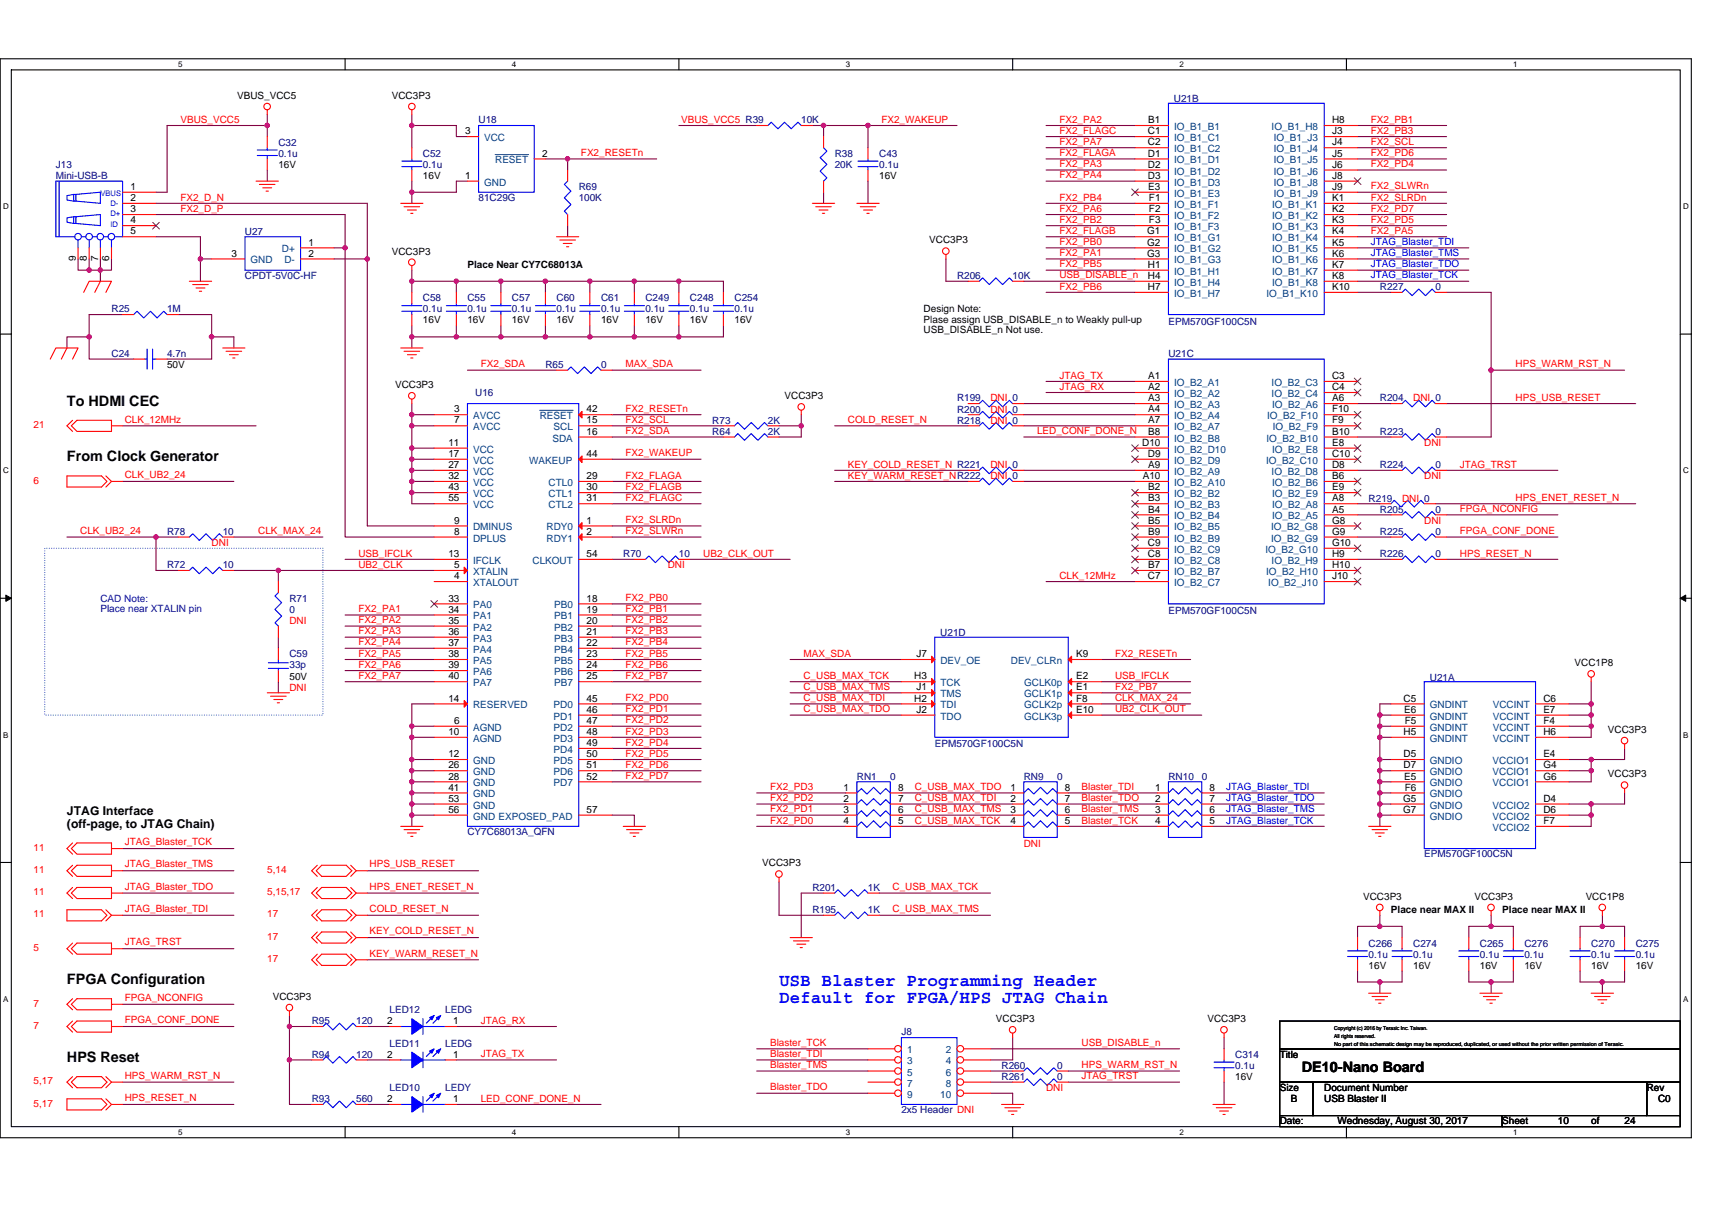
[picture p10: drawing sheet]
<svg xmlns="http://www.w3.org/2000/svg" width="297mm" height="210mm" viewBox="0 0 297 210" stroke-linecap="round" stroke-linejoin="round" font-family="sans-serif">
<defs><g id="words">
<g font-size="3.1" fill="#00f">
<text x="135.2" y="171.1">USB Blaster Programming Header</text>
<text x="135.2" y="174.1">Default for FPGA/HPS JTAG Chain</text>
</g>
<g font-size="2.5">
<text x="11.6" y="70.4">To HDMI CEC</text>
<text x="11.6" y="80.1">From Clock Generator</text>
<text x="11.6" y="170.8">FPGA Configuration</text>
<text x="11.6" y="184.3">HPS Reset</text>
<text x="225.9" y="186.1">DE10-Nano Board</text>
</g>
<g font-size="2.1">
<text x="11.6" y="141.5">JTAG Interface</text>
<text x="11.6" y="143.7">(off-page, to JTAG Chain)</text>
</g>
<g font-size="1.7">
<text x="41.1" y="17.1">VBUS_VCC5</text>
<text x="68" y="17.1">VCC3P3</text>
<text x="80.7" y="23.3">3</text>
<text x="199.2" y="23.3">C1</text>
<text x="199.2" y="21.4">B1</text>
<text x="231.1" y="21.4">H8</text>
<text x="231.1" y="23.3">J3</text>
<text x="48.3" y="29.1">16V</text>
<text x="94" y="27.2">2</text>
<text x="199.2" y="25.2">C2</text>
<text x="199.2" y="27.2">D1</text>
<text x="199.2" y="29.1">D2</text>
<text x="231.1" y="25.2">J4</text>
<text x="231.1" y="27.2">J5</text>
<text x="231.1" y="29.1">J6</text>
<text x="22.6" y="33">1</text>
<text x="22.6" y="34.9">2</text>
<text x="73.4" y="31.1">16V</text>
<text x="80.7" y="31">1</text>
<text x="152.5" y="31.1">16V</text>
<text x="199.2" y="31">D3</text>
<text x="199.2" y="33">E3</text>
<text x="199.3" y="34.9">F1</text>
<text x="231.1" y="31">J8</text>
<text x="231.1" y="33">J9</text>
<text x="231.1" y="34.9">K1</text>
<text x="22.6" y="36.8">3</text>
<text x="22.6" y="38.8">4</text>
<text x="22.6" y="40.7">5</text>
<text x="199" y="40.7">G1</text>
<text x="199.3" y="36.8">F2</text>
<text x="199.3" y="38.8">F3</text>
<text x="231.1" y="36.8">K2</text>
<text x="231.1" y="38.8">K3</text>
<text x="231.1" y="40.7">K4</text>
<text x="13.1" y="45.3" transform="rotate(-90 13.1 45.3)">9</text>
<text x="15.1" y="45.3" transform="rotate(-90 15.1 45.3)">8</text>
<text x="17" y="45.3" transform="rotate(-90 17 45.3)">7</text>
<text x="18.9" y="45.3" transform="rotate(-90 18.9 45.3)">6</text>
<text x="40.2" y="44.5">3</text>
<text x="53.5" y="44.5">2</text>
<text x="53.5" y="42.6">1</text>
<text x="68" y="44.2">VCC3P3</text>
<text x="81.1" y="46.5">Place Near CY7C68013A</text>
<text x="161.2" y="42.2">VCC3P3</text>
<text x="199" y="42.6">G2</text>
<text x="199" y="44.5">G3</text>
<text x="199.2" y="46.5">H1</text>
<text x="231.1" y="42.6">K5</text>
<text x="231.1" y="44.5">K6</text>
<text x="231.1" y="46.5">K7</text>
<text x="199.2" y="48.4">H4</text>
<text x="199.2" y="50.3">H7</text>
<text x="231.1" y="50.3">K10</text>
<text x="231.1" y="48.4">K8</text>
<text x="73.4" y="56.1">16V</text>
<text x="81.1" y="56.1">16V</text>
<text x="88.8" y="56.1">16V</text>
<text x="96.6" y="56.1">16V</text>
<text x="104.3" y="56.1">16V</text>
<text x="112" y="56.1">16V</text>
<text x="119.7" y="56.1">16V</text>
<text x="127.4" y="56.1">16V</text>
<text x="160.2" y="54.2">Design Note:</text>
<text x="160.2" y="56">Plase assign USB_DISABLE_n to Weakly pull-up</text>
<text x="160.2" y="57.8">USB_DISABLE_n Not use.</text>
<text x="29" y="63.9">50V</text>
<text x="199.2" y="65.8">A1</text>
<text x="231.1" y="65.8">C3</text>
<text x="68.6" y="67.3">VCC3P3</text>
<text x="78.8" y="71.6">3</text>
<text x="101.8" y="71.6">42</text>
<text x="136.1" y="69.3">VCC3P3</text>
<text x="199.2" y="67.7">A2</text>
<text x="199.2" y="69.6">A3</text>
<text x="199.2" y="71.6">A4</text>
<text x="231.1" y="67.7">C4</text>
<text x="231.1" y="71.6">F10</text>
<text x="231.1" y="69.6">A6</text>
<text x="77.8" y="77.4">11</text>
<text x="78.8" y="73.5">7</text>
<text x="101.8" y="75.4">16</text>
<text x="101.8" y="73.5">15</text>
<text x="198.2" y="77.4">D10</text>
<text x="199.2" y="73.5">A7</text>
<text x="199.2" y="75.4">B8</text>
<text x="231.1" y="75.4">B10</text>
<text x="231.1" y="77.4">E8</text>
<text x="231.1" y="73.5">F9</text>
<text x="77.8" y="79.3">17</text>
<text x="77.8" y="81.2">27</text>
<text x="77.8" y="83.1">32</text>
<text x="101.8" y="79.3">44</text>
<text x="101.8" y="83.1">29</text>
<text x="198.3" y="83.1">A10</text>
<text x="199.2" y="79.3">D9</text>
<text x="199.2" y="81.2">A9</text>
<text x="231.1" y="79.3">C10</text>
<text x="231.1" y="81.2">D8</text>
<text x="231.1" y="83.1">B6</text>
<text x="77.8" y="85.1">43</text>
<text x="77.8" y="87">55</text>
<text x="101.8" y="85.1">30</text>
<text x="101.8" y="87">31</text>
<text x="199.2" y="85.1">B2</text>
<text x="199.2" y="87">B3</text>
<text x="199.2" y="88.9">B4</text>
<text x="231.1" y="88.9">A5</text>
<text x="231.1" y="87">A8</text>
<text x="231.1" y="85.1">E9</text>
<text x="78.8" y="90.9">9</text>
<text x="78.8" y="92.8">8</text>
<text x="101.8" y="90.9">1</text>
<text x="101.8" y="92.8">2</text>
<text x="199.2" y="94.7">C9</text>
<text x="199.2" y="90.9">B5</text>
<text x="199.2" y="92.8">B9</text>
<text x="231.1" y="90.9">G8</text>
<text x="231.1" y="92.8">G9</text>
<text x="231.1" y="94.7">G10</text>
<text x="77.8" y="96.7">13</text>
<text x="78.8" y="98.6">5</text>
<text x="78.8" y="100.5">4</text>
<text x="101.8" y="96.7">54</text>
<text x="199.2" y="100.5">C7</text>
<text x="199.2" y="96.7">C8</text>
<text x="199.2" y="98.6">B7</text>
<text x="231.1" y="98.6">H10</text>
<text x="231.1" y="100.5">J10</text>
<text x="231.1" y="96.7">H9</text>
<text x="77.8" y="106.3">34</text>
<text x="77.8" y="104.4">33</text>
<text x="101.8" y="104.4">18</text>
<text x="101.8" y="106.3">19</text>
<text x="77.8" y="112.1">37</text>
<text x="77.8" y="110.2">36</text>
<text x="77.8" y="108.2">35</text>
<text x="101.8" y="110.2">21</text>
<text x="101.8" y="108.2">20</text>
<text x="101.8" y="112.1">22</text>
<text x="50.2" y="117.9">50V</text>
<text x="77.8" y="117.9">40</text>
<text x="77.8" y="116">39</text>
<text x="77.8" y="114">38</text>
<text x="101.8" y="116">24</text>
<text x="101.8" y="114">23</text>
<text x="101.8" y="117.9">25</text>
<text x="158.6" y="117.9">H3</text>
<text x="159" y="114">J7</text>
<text x="159" y="119.8">J1</text>
<text x="186.7" y="114">K9</text>
<text x="186.7" y="117.9">E2</text>
<text x="186.7" y="119.8">E1</text>
<text x="273.2" y="115.6">VCC1P8</text>
<text x="77.8" y="121.8">14</text>
<text x="78.8" y="125.6">6</text>
<text x="101.8" y="125.6">47</text>
<text x="101.8" y="123.7">46</text>
<text x="101.8" y="121.8">45</text>
<text x="158.6" y="121.8">H2</text>
<text x="159" y="123.7">J2</text>
<text x="186.7" y="121.8">F8</text>
<text x="186.7" y="123.7">E10</text>
<text x="243.5" y="121.8">C5</text>
<text x="243.6" y="123.7">E6</text>
<text x="243.7" y="125.6">F5</text>
<text x="267.8" y="121.8">C6</text>
<text x="267.8" y="123.7">E7</text>
<text x="267.8" y="125.6">F4</text>
<text x="77.8" y="131.4">12</text>
<text x="77.8" y="127.6">10</text>
<text x="101.8" y="131.4">50</text>
<text x="101.8" y="129.5">49</text>
<text x="101.8" y="127.6">48</text>
<text x="243.5" y="131.4">D5</text>
<text x="243.5" y="127.6">H5</text>
<text x="267.8" y="127.6">H6</text>
<text x="267.8" y="131.4">E4</text>
<text x="279" y="127.2">VCC3P3</text>
<text x="77.8" y="133.4">26</text>
<text x="77.8" y="135.3">28</text>
<text x="77.8" y="137.2">41</text>
<text x="101.8" y="135.3">52</text>
<text x="101.8" y="133.4">51</text>
<text x="146.3" y="137.2">1</text>
<text x="155.8" y="137.2">8</text>
<text x="175.3" y="137.2">1</text>
<text x="184.8" y="137.2">8</text>
<text x="200.4" y="137.2">1</text>
<text x="209.9" y="137.2">8</text>
<text x="243.5" y="133.4">D7</text>
<text x="243.6" y="135.3">E5</text>
<text x="243.7" y="137.2">F6</text>
<text x="267.8" y="133.4">G4</text>
<text x="267.8" y="135.3">G6</text>
<text x="279" y="134.9">VCC3P3</text>
<text x="77.8" y="139.1">53</text>
<text x="77.8" y="141.1">56</text>
<text x="101.8" y="141.1">57</text>
<text x="146.3" y="139.1">2</text>
<text x="146.3" y="141.1">3</text>
<text x="146.3" y="143">4</text>
<text x="155.8" y="143">5</text>
<text x="155.8" y="141.1">6</text>
<text x="155.8" y="139.1">7</text>
<text x="175.3" y="139.1">2</text>
<text x="175.3" y="141.1">3</text>
<text x="175.3" y="143">4</text>
<text x="184.8" y="143">5</text>
<text x="184.8" y="141.1">6</text>
<text x="184.8" y="139.1">7</text>
<text x="200.4" y="139.1">2</text>
<text x="200.4" y="141.1">3</text>
<text x="200.4" y="143">4</text>
<text x="209.9" y="143">5</text>
<text x="209.9" y="141.1">6</text>
<text x="209.9" y="139.1">7</text>
<text x="243.4" y="141.1">G7</text>
<text x="243.4" y="139.1">G5</text>
<text x="267.8" y="143">F7</text>
<text x="267.8" y="141.1">D6</text>
<text x="267.8" y="139.1">D4</text>
<text x="132.3" y="150.3">VCC3P3</text>
<text x="236.5" y="156.1">VCC3P3</text>
<text x="241.3" y="158.5">Place near MAX II</text>
<text x="255.8" y="156.1">VCC3P3</text>
<text x="260.6" y="158.5">Place near MAX II</text>
<text x="275.1" y="156.1">VCC1P8</text>
<text x="47.3" y="173.5">VCC3P3</text>
<text x="237.5" y="168.1">16V</text>
<text x="245.2" y="168.1">16V</text>
<text x="256.8" y="168.1">16V</text>
<text x="264.5" y="168.1">16V</text>
<text x="276.1" y="168.1">16V</text>
<text x="283.8" y="168.1">16V</text>
<text x="67.2" y="177.7">2</text>
<text x="78.6" y="177.7">1</text>
<text x="172.8" y="177.4">VCC3P3</text>
<text x="209.5" y="177.4">VCC3P3</text>
<text x="67.2" y="183.5">2</text>
<text x="78.6" y="183.5">1</text>
<text x="222" y="183.6">Title</text>
<text x="67.2" y="191.3">2</text>
<text x="78.6" y="191.3">1</text>
<text x="214.3" y="187.4">16V</text>
<text x="222" y="189.3">Size</text>
<text x="224" y="191.3">B</text>
<text x="229.8" y="189.3">Document Number</text>
<text x="229.8" y="191.3">USB Blaster II</text>
<text x="285.7" y="189.3">Rev</text>
<text x="287.7" y="191.3">C0</text>
<text x="222" y="195.1">Date:</text>
<text x="232.1" y="195.1">Wednesday, August 30, 2017</text>
<text x="260.6" y="195.1">Sheet</text>
<text x="270.3" y="195.1">10</text>
<text x="276.1" y="195.1">of</text>
<text x="281.9" y="195.1">24</text>
</g>
<g font-size="1.7" fill="#000080">
<text x="203.7" y="17.7">U21B</text>
<text x="83" y="21.4">U18</text>
<text x="139" y="21.4">10K</text>
<text x="9.7" y="29.1">J13</text>
<text x="48.3" y="25.3">C32</text>
<text x="48.3" y="27.2">0.1u</text>
<text x="73.4" y="27.2">C52</text>
<text x="73.4" y="29.1">0.1u</text>
<text x="144.8" y="27.2">R38</text>
<text x="144.8" y="29.1">20K</text>
<text x="152.5" y="27.2">C43</text>
<text x="152.5" y="29.1">0.1u</text>
<text x="9.7" y="31.1">Mini-USB-B</text>
<text x="83" y="34.9">81C29G</text>
<text x="100.4" y="33">R69</text>
<text x="100.4" y="34.9">100K</text>
<text x="42.5" y="40.7">U27</text>
<text x="42.5" y="48.4">CPDT-5V0C-HF</text>
<text x="73.4" y="52.3">C58</text>
<text x="81.1" y="52.3">C55</text>
<text x="88.8" y="52.3">C57</text>
<text x="96.6" y="52.3">C60</text>
<text x="104.3" y="52.3">C61</text>
<text x="112" y="52.3">C249</text>
<text x="119.7" y="52.3">C248</text>
<text x="127.4" y="52.3">C254</text>
<text x="166" y="48.4">R206</text>
<text x="175.7" y="48.4">10K</text>
<text x="239.4" y="50.4">R227</text>
<text x="249.1" y="50.4">0</text>
<text x="19.3" y="54.2">R25</text>
<text x="29" y="54.2">1M</text>
<text x="73.4" y="54.2">0.1u</text>
<text x="81.1" y="54.2">0.1u</text>
<text x="88.8" y="54.2">0.1u</text>
<text x="96.6" y="54.2">0.1u</text>
<text x="104.3" y="54.2">0.1u</text>
<text x="112" y="54.2">0.1u</text>
<text x="119.7" y="54.2">0.1u</text>
<text x="127.4" y="54.2">0.1u</text>
<text x="202.7" y="56.3">EPM570GF100C5N</text>
<text x="19.3" y="61.9">C24</text>
<text x="29" y="61.9">4.7n</text>
<text x="94.6" y="63.9">R65</text>
<text x="104.3" y="63.9">0</text>
<text x="202.7" y="61.9">U21C</text>
<text x="82.5" y="68.7">U16</text>
<text x="166" y="69.7">R199</text>
<text x="166" y="71.6">R200</text>
<text x="239.4" y="69.7">R204</text>
<text x="123.6" y="73.5">R73</text>
<text x="123.6" y="75.4">R64</text>
<text x="133.2" y="73.5">2K</text>
<text x="133.2" y="75.4">2K</text>
<text x="166" y="73.5">R218</text>
<text x="239.4" y="75.4">R223</text>
<text x="249.1" y="75.4">0</text>
<text x="239.4" y="81.2">R224</text>
<text x="249.1" y="81.2">0</text>
<text x="237.5" y="87">R219</text>
<text x="239.4" y="89">R205</text>
<text x="249.1" y="89">0</text>
<text x="29" y="92.8">R78</text>
<text x="38.6" y="92.8">10</text>
<text x="239.4" y="92.8">R225</text>
<text x="249.1" y="92.8">0</text>
<text x="29" y="98.6">R72</text>
<text x="38.6" y="98.6">10</text>
<text x="108.1" y="96.7">R70</text>
<text x="117.8" y="96.7">10</text>
<text x="239.4" y="96.7">R226</text>
<text x="249.1" y="96.7">0</text>
<text x="50.2" y="104.4">R71</text>
<text x="50.2" y="106.3">0</text>
<text x="202.7" y="106.5">EPM570GF100C5N</text>
<text x="163.1" y="110.4">U21D</text>
<text x="50.2" y="114">C59</text>
<text x="50.2" y="116">33p</text>
<text x="248.1" y="118.1">U21A</text>
<text x="162.2" y="129.7">EPM570GF100C5N</text>
<text x="148.7" y="135.3">RN1</text>
<text x="154.5" y="135.3">0</text>
<text x="177.6" y="135.3">RN9</text>
<text x="183.4" y="135.3">0</text>
<text x="202.7" y="135.3">RN10</text>
<text x="208.5" y="135.3">0</text>
<text x="81.1" y="144.9">CY7C68013A_QFN</text>
<text x="247.1" y="148.8">EPM570GF100C5N</text>
<text x="140.9" y="154.6">R201</text>
<text x="150.6" y="154.6">1K</text>
<text x="140.9" y="158.5">R195</text>
<text x="150.6" y="158.5">1K</text>
<text x="237.5" y="164.3">C266</text>
<text x="237.5" y="166.2">0.1u</text>
<text x="245.2" y="164.3">C274</text>
<text x="245.2" y="166.2">0.1u</text>
<text x="256.8" y="164.3">C265</text>
<text x="256.8" y="166.2">0.1u</text>
<text x="264.5" y="164.3">C276</text>
<text x="264.5" y="166.2">0.1u</text>
<text x="276.1" y="164.3">C270</text>
<text x="276.1" y="166.2">0.1u</text>
<text x="283.8" y="164.3">C275</text>
<text x="283.8" y="166.2">0.1u</text>
<text x="54.1" y="177.8">R95</text>
<text x="61.8" y="177.8">120</text>
<text x="67.6" y="175.8">LED12</text>
<text x="77.3" y="175.8">LEDG</text>
<text x="156.4" y="179.7">J8</text>
<text x="54.1" y="183.6">R94</text>
<text x="61.8" y="183.6">120</text>
<text x="67.6" y="181.6">LED11</text>
<text x="77.3" y="181.6">LEDG</text>
<text x="173.8" y="185.5">R260</text>
<text x="183.4" y="185.5">0</text>
<text x="214.3" y="183.6">C314</text>
<text x="214.3" y="185.5">0.1u</text>
<text x="54.1" y="191.3">R93</text>
<text x="61.8" y="191.3">560</text>
<text x="67.6" y="189.3">LED10</text>
<text x="77.3" y="189.3">LEDY</text>
<text x="173.8" y="187.4">R261</text>
<text x="183.4" y="187.4">0</text>
<text x="156.4" y="193.2">2x5 Header DNI</text>
</g>
<g font-size="1.7" fill="#f00">
<text x="31.3" y="21.3">VBUS_VCC5</text>
<text x="118.2" y="21.3">VBUS_VCC5 R39</text>
<text x="152.9" y="21.3">FX2_WAKEUP</text>
<text x="183.8" y="23.2">FX2_FLAGC</text>
<text x="183.8" y="21.3">FX2_PA2</text>
<text x="237.8" y="21.3">FX2_PB1</text>
<text x="237.8" y="23.2">FX2_PB3</text>
<text x="100.8" y="27.1">FX2_RESETn</text>
<text x="183.8" y="29">FX2_PA3</text>
<text x="183.8" y="25.1">FX2_PA7</text>
<text x="183.8" y="27.1">FX2_FLAGA</text>
<text x="237.8" y="25.1">FX2_SCL</text>
<text x="237.8" y="29">FX2_PD4</text>
<text x="237.8" y="27.1">FX2_PD6</text>
<text x="31.3" y="34.8">FX2_D_N</text>
<text x="183.8" y="30.9">FX2_PA4</text>
<text x="183.8" y="34.8">FX2_PB4</text>
<text x="237.8" y="32.9">FX2_SLWRn</text>
<text x="237.8" y="34.8">FX2_SLRDn</text>
<text x="31.3" y="36.7">FX2_D_P</text>
<text x="183.8" y="40.6">FX2_FLAGB</text>
<text x="183.8" y="36.7">FX2_PA6</text>
<text x="183.8" y="38.7">FX2_PB2</text>
<text x="237.8" y="40.6">FX2_PA5</text>
<text x="237.8" y="36.7">FX2_PD7</text>
<text x="237.8" y="38.7">FX2_PD5</text>
<text x="183.8" y="46.4">FX2_PB5</text>
<text x="183.8" y="44.4">FX2_PA1</text>
<text x="183.8" y="42.5">FX2_PB0</text>
<text x="183.8" y="48.3">USB_DISABLE_n</text>
<text x="183.8" y="50.2">FX2_PB6</text>
<text x="83.4" y="63.8">FX2_SDA</text>
<text x="108.5" y="63.8">MAX_SDA</text>
<text x="183.8" y="65.7">JTAG_TX</text>
<text x="263" y="63.8">HPS_WARM_RST_N</text>
<text x="108.5" y="71.5">FX2_RESETn</text>
<text x="171.8" y="69.7">DNI 0</text>
<text x="171.8" y="71.6">DNI 0</text>
<text x="183.8" y="67.6">JTAG_RX</text>
<text x="245.2" y="69.7">DNI 0</text>
<text x="263" y="69.6">HPS_USB_RESET</text>
<text x="5.8" y="74.3">21</text>
<text x="21.7" y="73.3">CLK_12MHz</text>
<text x="108.5" y="73.4">FX2_SCL</text>
<text x="108.5" y="75.4">FX2_SDA</text>
<text x="147.1" y="73.4">COLD_RESET_N</text>
<text x="171.8" y="73.5">DNI 0</text>
<text x="179.9" y="75.4">LED_CONF_DONE_N</text>
<text x="247.1" y="77.4">DNI</text>
<text x="5.8" y="83.9">6</text>
<text x="21.7" y="83">CLK_UB2_24</text>
<text x="108.5" y="79.2">FX2_WAKEUP</text>
<text x="108.5" y="83.1">FX2_FLAGA</text>
<text x="147.1" y="83.1">KEY_WARM_RESET_NR222</text>
<text x="147.1" y="81.1">KEY_COLD_RESET_N R221</text>
<text x="171.8" y="83.2">DNI 0</text>
<text x="171.8" y="81.2">DNI 0</text>
<text x="247.1" y="83.2">DNI</text>
<text x="253.3" y="81.1">JTAG_TRST</text>
<text x="108.5" y="86.9">FX2_FLAGC</text>
<text x="108.5" y="85">FX2_FLAGB</text>
<text x="243.3" y="87">DNI 0</text>
<text x="253.3" y="88.9">FPGA_NCONFIG</text>
<text x="263" y="86.9">HPS_ENET_RESET_N</text>
<text x="13.9" y="92.7">CLK_UB2_24</text>
<text x="36.7" y="94.7">DNI</text>
<text x="44.8" y="92.7">CLK_MAX_24</text>
<text x="108.5" y="92.7">FX2_SLWRn</text>
<text x="108.5" y="90.8">FX2_SLRDn</text>
<text x="247.1" y="90.9">DNI</text>
<text x="253.3" y="92.7">FPGA_CONF_DONE</text>
<text x="62.2" y="98.5">UB2_CLK</text>
<text x="62.2" y="96.6">USB_IFCLK</text>
<text x="115.9" y="98.6">DNI</text>
<text x="122" y="96.6">UB2_CLK_OUT</text>
<text x="183.8" y="100.4">CLK_12MHz</text>
<text x="253.3" y="96.6">HPS_RESET_N</text>
<text x="62.2" y="106.2">FX2_PA1</text>
<text x="108.5" y="104.3">FX2_PB0</text>
<text x="108.5" y="106.2">FX2_PB1</text>
<text x="50.2" y="108.3">DNI</text>
<text x="62.2" y="108.2">FX2_PA2</text>
<text x="62.2" y="110.1">FX2_PA3</text>
<text x="62.2" y="112">FX2_PA4</text>
<text x="62.2" y="114">FX2_PA5</text>
<text x="108.5" y="108.2">FX2_PB2</text>
<text x="108.5" y="110.1">FX2_PB3</text>
<text x="108.5" y="112">FX2_PB4</text>
<text x="108.5" y="114">FX2_PB5</text>
<text x="139.4" y="114">MAX_SDA</text>
<text x="193.5" y="114">FX2_RESETn</text>
<text x="50.2" y="119.8">DNI</text>
<text x="62.2" y="115.9">FX2_PA6</text>
<text x="62.2" y="117.8">FX2_PA7</text>
<text x="108.5" y="115.9">FX2_PB6</text>
<text x="108.5" y="117.8">FX2_PB7</text>
<text x="139.4" y="117.8">C_USB_MAX_TCK</text>
<text x="139.4" y="119.7">C_USB_MAX_TMS</text>
<text x="193.5" y="117.8">USB_IFCLK</text>
<text x="193.5" y="119.7">FX2_PB7</text>
<text x="108.5" y="121.7">FX2_PD0</text>
<text x="108.5" y="123.6">FX2_PD1</text>
<text x="108.5" y="125.5">FX2_PD2</text>
<text x="139.4" y="123.6">C_USB_MAX_TDO</text>
<text x="139.4" y="121.7">C_USB_MAX_TDI</text>
<text x="193.5" y="121.7">CLK_MAX_24</text>
<text x="193.5" y="123.6">UB2_CLK_OUT</text>
<text x="108.5" y="129.4">FX2_PD4</text>
<text x="108.5" y="127.5">FX2_PD3</text>
<text x="108.5" y="131.3">FX2_PD5</text>
<text x="108.5" y="133.3">FX2_PD6</text>
<text x="108.5" y="135.2">FX2_PD7</text>
<text x="133.6" y="137.1">FX2_PD3</text>
<text x="158.7" y="137.1">C_USB_MAX_TDO</text>
<text x="187.7" y="137.1">Blaster_TDI</text>
<text x="133.6" y="142.9">FX2_PD0</text>
<text x="133.6" y="141">FX2_PD1</text>
<text x="133.6" y="139">FX2_PD2</text>
<text x="158.7" y="142.9">C_USB_MAX_TCK</text>
<text x="158.7" y="141">C_USB_MAX_TMS</text>
<text x="158.7" y="139">C_USB_MAX_TDI</text>
<text x="187.7" y="142.9">Blaster_TCK</text>
<text x="187.7" y="141">Blaster_TMS</text>
<text x="187.7" y="139">Blaster_TDO</text>
<text x="5.8" y="147.6">11</text>
<text x="21.7" y="146.7">JTAG_Blaster_TCK</text>
<text x="177.6" y="147.1">DNI</text>
<text x="5.8" y="155.4">11</text>
<text x="5.8" y="151.5">11</text>
<text x="21.7" y="154.4">JTAG_Blaster_TDO</text>
<text x="21.7" y="150.5">JTAG_Blaster_TMS</text>
<text x="46.4" y="155.4">5,15,17</text>
<text x="46.4" y="151.5">5,14</text>
<text x="64.1" y="154.4">HPS_ENET_RESET_N</text>
<text x="64.1" y="150.5">HPS_USB_RESET</text>
<text x="154.9" y="154.5">C_USB_MAX_TCK</text>
<text x="5.8" y="159.2">11</text>
<text x="21.7" y="158.3">JTAG_Blaster_TDI</text>
<text x="46.4" y="159.2">17</text>
<text x="64.1" y="158.3">COLD_RESET_N</text>
<text x="154.9" y="158.3">C_USB_MAX_TMS</text>
<text x="5.8" y="165">5</text>
<text x="21.7" y="164">JTAG_TRST</text>
<text x="46.4" y="163.1">17</text>
<text x="46.4" y="166.9">17</text>
<text x="64.1" y="162.1">KEY_COLD_RESET_N</text>
<text x="64.1" y="166">KEY_WARM_RESET_N</text>
<text x="21.7" y="173.7">FPGA_NCONFIG</text>
<text x="5.8" y="174.7">7</text>
<text x="5.8" y="178.5">7</text>
<text x="21.7" y="177.6">FPGA_CONF_DONE</text>
<text x="83.4" y="177.7">JTAG_RX</text>
<text x="83.4" y="183.5">JTAG_TX</text>
<text x="133.6" y="183.5">Blaster_TDI</text>
<text x="133.6" y="181.5">Blaster_TCK</text>
<text x="133.6" y="185.4">Blaster_TMS</text>
<text x="187.7" y="181.5">USB_DISABLE_n</text>
<text x="187.7" y="185.4">HPS_WARM_RST_N</text>
<text x="5.8" y="188.2">5,17</text>
<text x="21.7" y="187.2">HPS_WARM_RST_N</text>
<text x="21.7" y="191.1">HPS_RESET_N</text>
<text x="83.4" y="191.2">LED_CONF_DONE_N</text>
<text x="133.6" y="189.2">Blaster_TDO</text>
<text x="181.5" y="189.3">DNI</text>
<text x="187.7" y="187.3">JTAG_TRST</text>
<text x="5.8" y="192">5,17</text>
</g>
<g font-size="1.7" fill="#004080">
<text x="203.7" y="22.6">IO_B1_B1</text>
<text x="220.6" y="22.6">IO_B1_H8</text>
<text x="84" y="24.5">VCC</text>
<text x="85.9" y="28.4">RESET</text>
<text x="203.7" y="24.5">IO_B1_C1</text>
<text x="203.7" y="26.4">IO_B1_C2</text>
<text x="203.7" y="28.4">IO_B1_D1</text>
<text x="221" y="24.5">IO_B1_J3</text>
<text x="221" y="26.4">IO_B1_J4</text>
<text x="221" y="28.4">IO_B1_J5</text>
<text x="84" y="32.2">GND</text>
<text x="203.7" y="30.3">IO_B1_D2</text>
<text x="203.7" y="32.2">IO_B1_D3</text>
<text x="203.7" y="34.1">IO_B1_E3</text>
<text x="221" y="30.3">IO_B1_J6</text>
<text x="221" y="32.2">IO_B1_J8</text>
<text x="221" y="34.1">IO_B1_J9</text>
<text x="203.7" y="36.1">IO_B1_F1</text>
<text x="203.7" y="38">IO_B1_F2</text>
<text x="203.7" y="39.9">IO_B1_F3</text>
<text x="203.7" y="41.9">IO_B1_G1</text>
<text x="220.7" y="36.1">IO_B1_K1</text>
<text x="220.7" y="38">IO_B1_K2</text>
<text x="220.7" y="39.9">IO_B1_K3</text>
<text x="220.7" y="41.9">IO_B1_K4</text>
<text x="43.5" y="45.7">GND</text>
<text x="48.9" y="43.8">D+</text>
<text x="49.4" y="45.7">D-</text>
<text x="203.7" y="43.8">IO_B1_G2</text>
<text x="203.7" y="45.7">IO_B1_G3</text>
<text x="203.7" y="47.7">IO_B1_H1</text>
<text x="220.7" y="43.8">IO_B1_K5</text>
<text x="220.7" y="45.7">IO_B1_K6</text>
<text x="220.7" y="47.7">IO_B1_K7</text>
<text x="203.7" y="49.6">IO_B1_H4</text>
<text x="203.7" y="51.5">IO_B1_H7</text>
<text x="219.7" y="51.5">IO_B1_K10</text>
<text x="220.7" y="49.6">IO_B1_K8</text>
<text x="203.7" y="67">IO_B2_A1</text>
<text x="203.7" y="68.9">IO_B2_A2</text>
<text x="203.7" y="70.8">IO_B2_A3</text>
<text x="220.6" y="67">IO_B2_C3</text>
<text x="220.6" y="68.9">IO_B2_C4</text>
<text x="220.7" y="70.8">IO_B2_A6</text>
<text x="82.1" y="72.7">AVCC</text>
<text x="82.1" y="74.7">AVCC</text>
<text x="93.6" y="72.7">RESET</text>
<text x="95.9" y="76.6">SDA</text>
<text x="96.1" y="74.7">SCL</text>
<text x="203.7" y="72.7">IO_B2_A4</text>
<text x="203.7" y="74.7">IO_B2_A7</text>
<text x="203.7" y="76.6">IO_B2_B8</text>
<text x="219.7" y="76.6">IO_B2_B10</text>
<text x="219.9" y="72.7">IO_B2_F10</text>
<text x="220.8" y="74.7">IO_B2_F9</text>
<text x="82.1" y="78.5">VCC</text>
<text x="82.1" y="80.5">VCC</text>
<text x="82.1" y="82.4">VCC</text>
<text x="91.8" y="80.5">WAKEUP</text>
<text x="203.7" y="82.4">IO_B2_A9</text>
<text x="203.7" y="78.5">IO_B2_D10</text>
<text x="203.7" y="80.5">IO_B2_D9</text>
<text x="219.7" y="80.5">IO_B2_C10</text>
<text x="220.6" y="82.4">IO_B2_D8</text>
<text x="220.7" y="78.5">IO_B2_E8</text>
<text x="82.1" y="86.3">VCC</text>
<text x="82.1" y="88.2">VCC</text>
<text x="82.1" y="84.3">VCC</text>
<text x="95.2" y="86.3">CTL1</text>
<text x="95.2" y="84.3">CTL0</text>
<text x="95.2" y="88.2">CTL2</text>
<text x="203.7" y="84.3">IO_B2_A10</text>
<text x="203.7" y="86.3">IO_B2_B2</text>
<text x="203.7" y="88.2">IO_B2_B3</text>
<text x="220.7" y="88.2">IO_B2_A8</text>
<text x="220.7" y="84.3">IO_B2_B6</text>
<text x="220.7" y="86.3">IO_B2_E9</text>
<text x="82.1" y="92.1">DMINUS</text>
<text x="82.1" y="94">DPLUS</text>
<text x="94.8" y="92.1">RDY0</text>
<text x="94.8" y="94">RDY1</text>
<text x="203.7" y="90.1">IO_B2_B4</text>
<text x="203.7" y="92.1">IO_B2_B5</text>
<text x="203.7" y="94">IO_B2_B9</text>
<text x="203.7" y="95.9">IO_B2_C9</text>
<text x="219.6" y="95.9">IO_B2_G10</text>
<text x="220.5" y="92.1">IO_B2_G8</text>
<text x="220.5" y="94">IO_B2_G9</text>
<text x="220.7" y="90.1">IO_B2_A5</text>
<text x="82.1" y="99.8">XTALIN</text>
<text x="82.1" y="101.7">XTALOUT</text>
<text x="82.1" y="97.9">IFCLK</text>
<text x="92.4" y="97.9">CLKOUT</text>
<text x="203.7" y="99.8">IO_B2_B7</text>
<text x="203.7" y="101.7">IO_B2_C7</text>
<text x="203.7" y="97.9">IO_B2_C8</text>
<text x="219.7" y="99.8">IO_B2_H10</text>
<text x="220" y="101.7">IO_B2_J10</text>
<text x="220.6" y="97.9">IO_B2_H9</text>
<text x="82.1" y="107.5">PA1</text>
<text x="82.1" y="105.6">PA0</text>
<text x="96.1" y="105.6">PB0</text>
<text x="96.1" y="107.5">PB1</text>
<text x="82.1" y="113.3">PA4</text>
<text x="82.1" y="111.4">PA3</text>
<text x="82.1" y="109.4">PA2</text>
<text x="96.1" y="111.4">PB3</text>
<text x="96.1" y="109.4">PB2</text>
<text x="96.1" y="113.3">PB4</text>
<text x="82.1" y="119.1">PA7</text>
<text x="82.1" y="117.2">PA6</text>
<text x="82.1" y="115.2">PA5</text>
<text x="96.1" y="117.2">PB6</text>
<text x="96.1" y="115.2">PB5</text>
<text x="96.1" y="119.1">PB7</text>
<text x="163.2" y="115.2">DEV_OE</text>
<text x="163.2" y="119.1">TCK</text>
<text x="175.4" y="115.2">DEV_CLRn</text>
<text x="177.7" y="119.1">GCLK0p</text>
<text x="82.1" y="122.9">RESERVED</text>
<text x="96.1" y="124.9">PD1</text>
<text x="96.1" y="122.9">PD0</text>
<text x="163.2" y="122.9">TDI</text>
<text x="163.2" y="121">TMS</text>
<text x="163.2" y="124.9">TDO</text>
<text x="177.7" y="122.9">GCLK2p</text>
<text x="177.7" y="124.9">GCLK3p</text>
<text x="177.7" y="121">GCLK1p</text>
<text x="248.1" y="122.9">GNDINT</text>
<text x="248.1" y="124.9">GNDINT</text>
<text x="259" y="122.9">VCCINT</text>
<text x="259" y="124.9">VCCINT</text>
<text x="82.1" y="126.8">AGND</text>
<text x="82.1" y="128.7">AGND</text>
<text x="96.1" y="130.7">PD4</text>
<text x="96.1" y="128.7">PD3</text>
<text x="96.1" y="126.8">PD2</text>
<text x="248.1" y="126.8">GNDINT</text>
<text x="248.1" y="128.7">GNDINT</text>
<text x="259" y="128.7">VCCINT</text>
<text x="259" y="126.8">VCCINT</text>
<text x="82.1" y="132.6">GND</text>
<text x="82.1" y="134.5">GND</text>
<text x="82.1" y="136.5">GND</text>
<text x="96.1" y="136.5">PD7</text>
<text x="96.1" y="132.6">PD5</text>
<text x="96.1" y="134.5">PD6</text>
<text x="248.1" y="132.6">GNDIO</text>
<text x="248.1" y="134.5">GNDIO</text>
<text x="248.1" y="136.5">GNDIO</text>
<text x="259" y="132.6">VCCIO1</text>
<text x="259" y="134.5">VCCIO1</text>
<text x="259" y="136.5">VCCIO1</text>
<text x="82.1" y="138.4">GND</text>
<text x="82.1" y="140.3">GND</text>
<text x="82.1" y="142.2">GND EXPOSED_PAD</text>
<text x="248.1" y="142.2">GNDIO</text>
<text x="248.1" y="140.3">GNDIO</text>
<text x="248.1" y="138.4">GNDIO</text>
<text x="259" y="142.2">VCCIO2</text>
<text x="259" y="140.3">VCCIO2</text>
<text x="259" y="144.2">VCCIO2</text>
<text x="157.4" y="182.8">1</text>
<text x="157.4" y="184.7">3</text>
<text x="164.1" y="182.8">2</text>
<text x="164.1" y="184.7">4</text>
<text x="157.4" y="186.6">5</text>
<text x="157.4" y="188.6">7</text>
<text x="157.4" y="190.5">9</text>
<text x="163.1" y="190.5">10</text>
<text x="164.1" y="186.6">6</text>
<text x="164.1" y="188.6">8</text>
</g>
<g font-size="1.7" fill="#00f">
<text x="237.8" y="44.4">JTAG_Blaster_TMS</text>
<text x="237.8" y="42.5">JTAG_Blaster_TDI</text>
<text x="237.8" y="46.4">JTAG_Blaster_TDO</text>
<text x="237.8" y="48.3">JTAG_Blaster_TCK</text>
<text x="212.8" y="137.1">JTAG_Blaster_TDI</text>
<text x="212.8" y="142.9">JTAG_Blaster_TCK</text>
<text x="212.8" y="141">JTAG_Blaster_TMS</text>
<text x="212.8" y="139">JTAG_Blaster_TDO</text>
</g>
<g font-size="1.7" fill="#0000a0">
<text x="17.4" y="104.4">CAD Note:</text>
<text x="17.4" y="106.2">Place near XTALIN pin</text>
</g>
<g font-size="1.4">
<text x="30.9" y="11.7">5</text>
<text x="88.8" y="11.7">4</text>
<text x="146.7" y="11.7">3</text>
<text x="204.7" y="11.7">2</text>
<text x="262.6" y="11.7">1</text>
<text x=".5" y="36.3">D</text>
<text x="292" y="36.3">D</text>
<text x=".5" y="82.1">C</text>
<text x="292" y="82.1">C</text>
<text x=".5" y="128">B</text>
<text x="292" y="128">B</text>
<text x=".5" y="173.8">A</text>
<text x="292" y="173.8">A</text>
<text x="30.9" y="197">5</text>
<text x="88.8" y="197">4</text>
<text x="146.7" y="197">3</text>
<text x="204.7" y="197">2</text>
<text x="262.6" y="197">1</text>
</g>
<g font-size="1.3" fill="#00f">
<text x="17.4" y="34">VBUS</text>
<text x="19.2" y="35.7">D-</text>
<text x="19.2" y="37.5">D+</text>
<text x="19.2" y="39.4">ID</text>
</g>
<g font-size="1">
<text x="231.5" y="178.8">Copyright (c) 2016 by Terasic Inc. Taiwan.</text>
<text x="231.5" y="181.5">No part of this schematic design may be reproduced, duplicated, or used without the prior written permission of Terasic.</text>
<text x="231.5" y="180.1">All rights reserved.</text>
</g>
</g></defs>
<path d="M0 10.2h293.5v187.2h-293.5zM2 12.1h289.5v183.4h-289.5z" fill="none" stroke="#000" stroke-width=".19"/>
<g fill="#fff">
<path d="M30.9 10.4h.8v1.6h-.8z"/>
<path d="M30.9 195.7h.8v1.6h-.8z"/>
</g>
<path d="M59.9 10.2v1.9M59.9 195.5v1.9" fill="none" stroke="#000" stroke-width=".19"/>
<g fill="#fff">
<path d="M88.8 10.4h.8v1.6h-.8z"/>
<path d="M88.8 195.7h.8v1.6h-.8z"/>
</g>
<path d="M117.8 10.2v1.9M117.8 195.5v1.9" fill="none" stroke="#000" stroke-width=".19"/>
<g fill="#fff">
<path d="M146.7 10.4h.8v1.6h-.8z"/>
<path d="M146.7 195.7h.8v1.6h-.8z"/>
</g>
<path d="M175.7 10.2v1.9M175.7 195.5v1.9" fill="none" stroke="#000" stroke-width=".19"/>
<g fill="#fff">
<path d="M204.7 10.4h.7v1.6h-.7z"/>
<path d="M204.7 195.7h.7v1.6h-.7z"/>
</g>
<path d="M233.6 10.2v1.9M233.6 195.5v1.9" fill="none" stroke="#000" stroke-width=".19"/>
<g fill="#fff">
<path d="M262.6 10.4h.7v1.6h-.7z"/>
<path d="M262.6 195.7h.7v1.6h-.7z"/>
<path d="M.5 35.1h1v1.5h-1z"/>
<path d="M292 35.1h1v1.5h-1z"/>
<path d="M.5 80.9h1v1.5h-1z"/>
<path d="M292 80.9h1v1.5h-1z"/>
</g>
<path d="M0 58h2M291.5 58h2" fill="none" stroke="#000" stroke-width=".19"/>
<g fill="#fff">
<path d="M.5 126.7h.9v1.6h-.9z"/>
<path d="M292 126.7h.9v1.6h-.9z"/>
</g>
<path d="M0 103.8h2M291.5 103.8h2" fill="none" stroke="#000" stroke-width=".19"/>
<path d="M1 103.3l1 .5-1 .6zM291.5 103.8l1-.5v1.1z" fill="#000" stroke="#000" stroke-width=".17"/>
<g fill="#fff">
<path d="M.5 172.6h.9v1.5h-.9z"/>
<path d="M292 172.6h.9v1.5h-.9z"/>
</g>
<path d="M0 149.7h2M291.5 149.7h2M222 177.2h69.5v4.8h-69.5zM222 182h69.5v5.8h-69.5zM222 187.8h5.8v5.8h-5.8zM222 193.6h38.6v1.9h-38.6zM227.8 187.8h57.9v5.8h-57.9zM260.6 193.6h30.9v1.9h-30.9zM285.7 187.8h5.8v5.8h-5.8z" fill="none" stroke="#000" stroke-width=".19"/>
<path d="M7.8 95.1h48.2v29h-48.2z" fill="none" stroke="#0080ff" stroke-width=".19" stroke-dasharray="0 .4"/>
<g fill="none" stroke="#800040" stroke-width=".19">
<path d="M46.4 19.9v1.9M71.5 19.9v1.9M27.1 35.3h36.6v9.6M27.1 37.2h32.8v5.8M46.4 29.5v1.9M46.4 21.8v1.9M46.4 21.8h-17.4v11.6h-1.9M71.5 21.8h7.7v1.9h1.9M71.5 33.4v1.9M71.5 21.8v3.8M71.5 31.4v2M81.1 31.4h-1.9v2h-7.7"/>
<path d="M94.6 27.6h3.9M98.5 27.6v1.9M98.5 39.2v1.9M98.5 27.6h15.4M117.8 21.8h13.5M140.9 21.8h2M142.9 21.8h7.7M142.9 21.8v1.9M142.9 33.4v1.9M150.6 21.8h15.4M150.6 21.8v3.8M150.6 31.4v3.9"/>
<path d="M181.5 23.7h15.4M181.5 29.5h15.4M181.5 21.8h15.4M181.5 31.4h15.4M181.5 25.6h15.4M181.5 27.6h15.4M181.5 35.3h15.4M181.5 37.2h15.4M181.5 39.2h15.4M235.5 25.6h15.5M235.5 21.8h15.5M235.5 23.7h15.5"/>
<path d="M235.5 29.5h15.5M235.5 27.6h15.5M235.5 33.4h15.5M235.5 35.3h15.5M235.5 37.2h15.5M235.5 39.2h15.5M13.5 44.9v2h2M15.5 58.5h-3.9v1.9M15.5 58.5v3.8h7.7M17.4 44.9v2h-1.9v-2M19.3 44.9v2h-1.9v1.9M21.3 54.6h-5.8v3.9"/>
<path d="M27.1 41.1h7.7v3.8M30.9 54.6h5.8v3.9M34.8 44.9h1.9M34.8 44.9v3.9M36.7 58.5v3.8h-7.7M36.7 58.5h3.9v1.9M58 44.9h5.7M58 43h1.9M59.9 43v50.2h15.4M63.7 44.9v46.4h11.6M71.5 56.5v2M71.5 48.8h7.7"/>
<path d="M71.5 58.5h7.7M71.5 48.8v1.9M71.5 46.9v1.9M71.5 58.5v1.9M79.2 48.8h7.7M79.2 58.5h7.7M79.2 56.5v2M79.2 48.8v1.9M86.9 48.8v1.9M86.9 48.8h7.7M86.9 58.5h7.7M86.9 56.5v2"/>
<path d="M94.6 48.8h7.7M94.6 58.5h7.7M94.6 56.5v2M94.6 48.8v1.9M102.3 58.5h7.8M102.3 48.8h7.8M102.3 56.5v2M102.3 48.8v1.9M110.1 58.5h7.7M110.1 48.8h7.7M110.1 56.5v2M110.1 48.8v1.9"/>
<path d="M117.8 48.8h7.7v1.9M117.8 48.8v1.9M117.8 56.5v2M125.5 56.5v2h-7.7M164.1 44.9v3.9h3.9M177.6 48.8h19.3M181.5 46.9h15.4M181.5 41.1h15.4M181.5 44.9h15.4M181.5 43h15.4M181.5 50.7h15.4M235.5 50.7h5.8"/>
<path d="M235.5 44.9h19.3M235.5 48.8h19.3M235.5 43h19.3M235.5 46.9h19.3M235.5 41.1h15.5M251 50.7h7.7v13.5M21.3 73.9h23.1M71.5 73.9h3.8M71.5 73.9v3.9M71.5 70v2M71.5 77.8v3.8M71.5 72v1.9"/>
<path d="M71.5 77.8h3.8M71.5 72h3.8M71.5 79.7h3.8M81.1 64.2h15.5M106.2 73.9h19.3M106.2 75.8h19.3M106.2 79.7h15.4M106.2 72h15.4M106.2 64.2h15.4M135.2 73.9h3.8M139 72v1.9M139 73.9v1.9h-3.8"/>
<path d="M144.8 73.9h23.2M177.6 75.8h19.3M177.6 70h19.3M177.6 72h19.3M177.6 73.9h19.3M181.5 66.2h15.4M181.5 68.1h15.4M235.5 75.8h5.8M235.5 70h5.8M251 70h32.8M258.7 64.2v11.6h-7.7M258.7 64.2h23.2"/>
<path d="M11.6 93.2h15.5M21.3 83.5h19.3M27.1 93.2h3.8M27.1 93.2v5.8h3.8M40.6 99h7.7M40.6 93.2h15.4M48.3 99v1.9M48.3 99h27M59.9 97.1h15.4M71.5 81.6v1.9M71.5 83.5v3.9h3.8M71.5 81.6h3.8"/>
<path d="M71.5 83.5h3.8M71.5 85.5h3.8M106.2 87.4h15.4M106.2 85.5h15.4M106.2 93.2h15.4M106.2 91.3h15.4M106.2 83.5h15.4M106.2 97.1h3.9M119.7 97.1h17.4M144.8 81.6h23.2M144.8 83.5h23.2M177.6 81.6h19.3"/>
<path d="M177.6 83.5h19.3M235.5 87.4h3.9M235.5 93.2h5.8M235.5 97.1h5.8M235.5 89.3h5.8M235.5 81.6h5.8M249.1 87.4h34.7M251 93.2h19.3M251 97.1h19.3M251 81.6h19.3M251 89.3h19.3M48.3 110.6v1.9"/>
<path d="M48.3 118.3v1.9M59.9 106.7h15.4M59.9 108.6h15.4M59.9 110.6h15.4M59.9 112.5h15.4M59.9 114.4h15.4M59.9 116.4h15.4M59.9 118.3h15.4M106.2 104.8h15.4M106.2 106.7h15.4M106.2 108.6h15.4M106.2 110.6h15.4"/>
<path d="M106.2 112.5h15.4M106.2 114.4h15.4M106.2 116.4h15.4M106.2 118.3h15.4M137.1 114.4h19.3M137.1 118.3h19.3M181.5 100.9h15.4M191.2 118.3h15.4M191.2 114.4h15.4M276.1 118.3v3.9M71.5 137.6v3.9M71.5 133.8v1.9"/>
<path d="M71.5 128v3.8M71.5 131.8v2M71.5 135.7v1.9M71.5 126v2M71.5 139.5h3.8M71.5 137.6h3.8M71.5 133.8h3.8M71.5 135.7h3.8M71.5 128h3.8M71.5 131.8h3.8M71.5 126h3.8M75.3 122.2h-3.8v3.8"/>
<path d="M106.2 126h15.4M106.2 129.9h15.4M106.2 128h15.4M106.2 122.2h15.4M106.2 124.1h15.4M106.2 131.8h15.4M106.2 133.8h15.4M106.2 135.7h15.4M131.3 139.5h15.4M131.3 137.6h15.4M137.1 124.1h19.3M137.1 120.2h19.3"/>
<path d="M137.1 122.2h19.3M156.4 137.6h19.3M156.4 139.5h19.3M185.4 137.6h15.4M185.4 139.5h15.4M191.2 120.2h15.4M191.2 122.2h15.4M191.2 124.1h17.3M210.5 137.6h19.3M210.5 139.5h19.3M239.4 133.8v1.9M239.4 137.6v1.9"/>
<path d="M239.4 128h1.9M239.4 126h1.9M239.4 124.1h1.9M239.4 133.8h1.9M239.4 131.8h1.9M239.4 139.5h1.9M239.4 124.1v1.9M239.4 126v2M239.4 128v5.8M239.4 135.7v1.9M239.4 139.5v2M239.4 135.7h1.9"/>
<path d="M239.4 137.6h1.9M241.3 122.2h-1.9v1.9M272.2 124.1h3.9M272.2 122.2h3.9M272.2 126h3.9v2h-3.9M272.2 133.8h3.9M272.2 131.8h3.9M272.2 139.5h3.9M276.1 122.2v1.9M276.1 124.1v1.9M276.1 131.8v3.9h-3.9M276.1 139.5v3.9h-3.9"/>
<path d="M281.9 129.9v1.9h-5.8M281.9 137.6v1.9h-5.8M21.3 151.1h19.3M21.3 147.3h19.3M21.3 158.8h19.3M21.3 155h19.3M63.7 155h19.3M63.7 158.8h19.3M63.7 151.1h19.3M71.5 141.5h3.8M71.5 141.5v1.9M106.2 141.5h3.9v1.9"/>
<path d="M131.3 143.4h15.4M131.3 141.5h15.4M135.2 153.1v5.7h7.7M142.9 155h-3.9v7.7M152.5 155h19.3M152.5 158.8h19.3M156.4 143.4h19.3M156.4 141.5h19.3M185.4 143.4h15.4M185.4 141.5h15.4M210.5 143.4h19.3M210.5 141.5h19.3"/>
<path d="M239.4 158.8v2M239.4 141.5h1.9M239.4 141.5v1.9M258.7 158.8v2M272.2 141.5h3.9M278 158.8v2M21.3 178.1h19.3M21.3 174.3h19.3M21.3 164.6h19.3M50.2 178.1v5.8M50.2 178.1h3.9M50.2 176.2v1.9"/>
<path d="M63.7 178.1h3.9M63.7 162.7h19.3M63.7 166.6h19.3M79.2 178.1h17.4M235.5 168.5v1.9h3.9M239.4 160.8h3.9v1.9M239.4 170.4v2M239.4 160.8h-3.9v1.9M243.3 168.5v1.9h-3.9M254.8 168.5v1.9h3.9M258.7 160.8h3.9v1.9M258.7 170.4v2"/>
<path d="M258.7 160.8h-3.9v1.9M262.6 168.5v1.9h-3.9M274.1 168.5v1.9h3.9M278 170.4v2M278 160.8h3.9v1.9M278 160.8h-3.9v1.9M281.9 168.5v1.9h-3.9M21.3 187.8h19.3M21.3 191.7h19.3M50.2 183.9h3.9M50.2 183.9v7.8h3.9M63.7 183.9h3.9"/>
<path d="M63.7 191.7h3.9M79.2 183.9h17.4M79.2 191.7h25.1M131.3 182h19.3M131.3 185.9h19.3M131.3 189.7h19.3M131.3 183.9h19.3M171.8 182h32.9M171.8 189.7h3.9v2M171.8 185.9h3.9M171.8 187.8h3.9M175.7 180.1v3.8h-3.9"/>
<path d="M185.4 185.9h19.3M185.4 187.8h19.3M212.4 180.1v1.9M212.4 187.8v3.9"/>
</g>
<g fill="#f0f" stroke="#f0f" stroke-width=".19">
<circle cx="63.7" cy="44.9" r=".38"/>
<circle cx="239.4" cy="170.4" r=".38"/>
<circle cx="278" cy="170.4" r=".38"/>
<circle cx="239.4" cy="160.8" r=".38"/>
<circle cx="278" cy="160.8" r=".38"/>
<circle cx="258.7" cy="170.4" r=".38"/>
<circle cx="71.4" cy="141.5" r=".38"/>
<circle cx="71.4" cy="139.5" r=".38"/>
<circle cx="71.4" cy="137.6" r=".38"/>
<circle cx="71.4" cy="133.7" r=".38"/>
<circle cx="71.4" cy="135.7" r=".38"/>
<circle cx="71.4" cy="127.9" r=".38"/>
<circle cx="71.4" cy="131.8" r=".38"/>
<circle cx="71.4" cy="126" r=".38"/>
<circle cx="59.9" cy="43" r=".38"/>
<circle cx="48.3" cy="99" r=".38"/>
<circle cx="139" cy="73.9" r=".38"/>
<circle cx="71.4" cy="73.9" r=".38"/>
<circle cx="71.4" cy="77.8" r=".38"/>
<circle cx="71.4" cy="81.6" r=".38"/>
<circle cx="71.4" cy="83.5" r=".38"/>
<circle cx="71.4" cy="72" r=".38"/>
<circle cx="71.4" cy="79.7" r=".38"/>
<circle cx="71.4" cy="85.5" r=".38"/>
<circle cx="276.1" cy="124.1" r=".38"/>
<circle cx="276.1" cy="122.2" r=".38"/>
<circle cx="276.1" cy="126" r=".38"/>
<circle cx="276.1" cy="131.8" r=".38"/>
<circle cx="276.1" cy="133.7" r=".38"/>
<circle cx="276.1" cy="141.5" r=".38"/>
<circle cx="276.1" cy="139.5" r=".38"/>
<circle cx="50.2" cy="178.1" r=".38"/>
<circle cx="50.2" cy="183.9" r=".38"/>
<circle cx="46.4" cy="21.8" r=".38"/>
<circle cx="17.4" cy="46.9" r=".38"/>
<circle cx="258.7" cy="160.8" r=".38"/>
<circle cx="258.7" cy="64.2" r=".38"/>
<circle cx="239.4" cy="124.1" r=".38"/>
<circle cx="239.4" cy="131.8" r=".38"/>
<circle cx="239.4" cy="127.9" r=".38"/>
<circle cx="239.4" cy="135.7" r=".38"/>
<circle cx="239.4" cy="126" r=".38"/>
<circle cx="239.4" cy="133.7" r=".38"/>
<circle cx="239.4" cy="137.6" r=".38"/>
<circle cx="239.4" cy="139.5" r=".38"/>
<circle cx="239.4" cy="141.5" r=".38"/>
<circle cx="98.5" cy="27.6" r=".38"/>
<circle cx="71.4" cy="21.8" r=".38"/>
<circle cx="71.4" cy="33.3" r=".38"/>
<circle cx="36.7" cy="58.4" r=".38"/>
<circle cx="15.5" cy="58.4" r=".38"/>
<circle cx="34.8" cy="44.9" r=".38"/>
<circle cx="117.8" cy="48.8" r=".38"/>
<circle cx="110" cy="48.8" r=".38"/>
<circle cx="86.9" cy="48.8" r=".38"/>
<circle cx="102.3" cy="48.8" r=".38"/>
<circle cx="94.6" cy="48.8" r=".38"/>
<circle cx="86.9" cy="58.4" r=".38"/>
<circle cx="102.3" cy="58.4" r=".38"/>
<circle cx="94.6" cy="58.4" r=".38"/>
<circle cx="117.8" cy="58.4" r=".38"/>
<circle cx="110" cy="58.4" r=".38"/>
<circle cx="79.2" cy="48.8" r=".38"/>
<circle cx="71.4" cy="48.8" r=".38"/>
<circle cx="79.2" cy="58.4" r=".38"/>
<circle cx="71.4" cy="58.4" r=".38"/>
<circle cx="27" cy="93.2" r=".38"/>
<circle cx="15.5" cy="46.9" r=".38"/>
<circle cx="150.6" cy="21.8" r=".38"/>
<circle cx="142.9" cy="21.8" r=".38"/>
</g>
<g fill="none" stroke="#f00" stroke-width=".19">
<path d="M46.4 19.1v.8M71.5 19.1v.8M44.4 31.4h3.9M45 32h2.7M45.6 32.6h1.5M46.2 33.2h.4M46.4 23.7v1.9M46.4 27.6v1.9M69.5 35.3h3.9M70.1 35.9h2.7M70.7 36.4h1.5M71.3 37h.3"/>
<path d="M71.5 25.6v2M71.5 29.5v1.9M81.1 31.4h1.9M81.1 23.7h1.9M92.7 27.6h1.9M140.9 35.3h3.9M141.5 35.9h2.7M142.1 36.4h1.6M142.7 37h.4M148.7 35.3h3.8M149.3 35.9h2.7M149.8 36.4h1.6"/>
<path d="M150.4 37h.4M14.5 50.7l1-1.9h3.8l-.9 1.9M17.4 48.8l-1 1.9M32.8 48.8h3.9M33.4 49.4h2.7M34 50h1.6M34.6 50.5h.4M36.7 44.9h5.8M52.2 44.9h5.8M52.2 43h5.8M71.5 46.1v.8M96.6 41.1h3.8"/>
<path d="M97.1 41.7h2.7M97.7 42.2h1.5M98.3 42.8h.4M117.8 50.7v2M117.8 54.6v1.9M164.1 44.2v.7M8.7 62.3l1-1.9h3.8l-.9 1.9M11.6 60.4l-1 1.9M12.4 73.9l1-1h5.9v2h-5.9zM12.6 72.9l-1 1 1 1M19.3 73.9h2M38.6 60.4h3.9"/>
<path d="M39.2 61h2.7M39.8 61.6h1.5M40.4 62.1h.4M69.5 60.4h3.9M70.1 61h2.7M70.7 61.6h1.5M71.3 62.1h.3M71.5 69.3v.7M75.3 72h5.8M75.3 77.8h5.8M75.3 73.9h5.8M75.3 79.7h5.8"/>
<path d="M96.6 64.2h1.9M100.4 73.9h5.8M100.4 75.8h5.8M100.4 79.7h5.8M100.4 72h5.8M104.3 64.2h1.9M125.5 73.9h1.9M125.5 75.8h1.9M133.2 73.9h2M133.2 75.8h2M139 71.2v.8M196.9 66.2h5.8"/>
<path d="M196.9 68.1h5.8M196.9 70h5.8M196.9 72h5.8M196.9 73.9h5.8M196.9 75.8h5.8M196.9 77.8h5.8M196.9 79.7h5.8M229.8 70h5.7M229.8 75.8h5.7M229.8 79.7h5.7M229.8 66.2h5.7M229.8 68.1h5.7"/>
<path d="M229.8 77.8h5.7M229.8 72h5.7M229.8 73.9h5.7M241.3 75.8h2M241.3 70h2M249.1 75.8h1.9M249.1 70h1.9M11.6 82.6h6l1 .9-1 1h-6zM18.4 82.6l.9 .9M19.3 83.5h2M19.3 83.5l-.9 1M30.9 99h1.9"/>
<path d="M38.6 99h2M75.3 99h5.8M75.3 91.3h5.8M75.3 93.2h5.8M75.3 97.1h5.8M75.3 81.6h5.8M75.3 85.5h5.8M75.3 87.4h5.8M75.3 83.5h5.8M100.4 91.3h5.8M100.4 93.2h5.8M100.4 97.1h5.8"/>
<path d="M100.4 85.5h5.8M100.4 83.5h5.8M100.4 87.4h5.8M168 83.5h1.9M175.7 83.5h1.9M196.9 83.5h5.8M196.9 81.6h5.8M196.9 85.5h5.8M196.9 87.4h5.8M196.9 89.3h5.8M196.9 91.3h5.8M196.9 99h5.8"/>
<path d="M196.9 93.2h5.8M196.9 97.1h5.8M196.9 95.1h5.8M229.8 89.3h5.7M229.8 87.4h5.7M229.8 83.5h5.7M229.8 81.6h5.7M229.8 85.5h5.7M229.8 95.1h5.7M229.8 91.3h5.7M229.8 93.2h5.7M229.8 99h5.7"/>
<path d="M229.8 97.1h5.7M239.4 87.4h1.9M241.3 93.2h2M241.3 89.3h2M241.3 97.1h2M247.1 87.4h2M249.1 93.2h1.9M249.1 89.3h1.9M249.1 97.1h1.9M48.3 116.4v1.9M48.3 112.5v1.9M75.3 100.9h5.8"/>
<path d="M75.3 118.3h5.8M75.3 112.5h5.8M75.3 106.7h5.8M75.3 116.4h5.8M75.3 110.6h5.8M75.3 114.4h5.8M75.3 108.6h5.8M75.3 104.8h5.8M100.4 104.8h5.8M100.4 106.7h5.8M100.4 110.6h5.8M100.4 108.6h5.8"/>
<path d="M100.4 116.4h5.8M100.4 114.4h5.8M100.4 112.5h5.8M100.4 118.3h5.8M196.9 100.9h5.8M229.8 100.9h5.7M276.1 117.5v.8M46.4 120.2h3.8M46.9 120.8h2.8M47.5 121.4h1.6M48.1 122h.4M75.3 126h5.8"/>
<path d="M75.3 131.8h5.8M75.3 128h5.8M75.3 122.2h5.8M75.3 133.8h5.8M75.3 135.7h5.8M75.3 137.6h5.8M75.3 139.5h5.8M100.4 135.7h5.8M100.4 131.8h5.8M100.4 129.9h5.8M100.4 133.8h5.8M100.4 128h5.8"/>
<path d="M100.4 126h5.8M100.4 124.1h5.8M100.4 122.2h5.8M200.8 137.6h1.9M200.8 139.5h1.9M208.5 139.5h2M208.5 137.6h2M241.3 122.2h5.8M241.3 126h5.8M241.3 124.1h5.8M241.3 131.8h5.8M241.3 133.8h5.8"/>
<path d="M241.3 139.5h5.8M241.3 137.6h5.8M241.3 135.7h5.8M241.3 128h5.8M266.4 122.2h5.8M266.4 124.1h5.8M266.4 128h5.8M266.4 126h5.8M266.4 139.5h5.8M266.4 131.8h5.8M266.4 133.8h5.8M266.4 135.7h5.8"/>
<path d="M281.9 136.8v.8M281.9 129.1v.8M11.6 157.9h6l1 .9-1 1h-6zM12.4 147.3l1-1h5.9v1.9h-5.9zM12.4 155l1-1h5.9v1.9h-5.9zM12.4 151.1l1-.9h5.9v1.9h-5.9zM12.6 146.3l-1 1 1 .9M12.6 154l-1 1 1 .9M12.6 150.2l-1 .9 1 1M18.4 157.9l.9 .9M19.3 147.3h2M19.3 155h2"/>
<path d="M19.3 151.1h2M19.3 158.8h2M19.3 158.8l-.9 1M54.9 158.8l.9-.9h4.3l.9 .9-.9 1h-4.3zM54.9 151.1l.9-.9h4.3l.9 .9-.9 1h-4.3zM55.1 154l-1 1 1 .9M55.1 157.9l-1 .9 1 1M55.1 150.2l-1 .9 1 1M55.8 154h4.3l.9 1-.9 .9h-4.3l-.9-.9zM60.9 154l.9 1M60.9 157.9l.9 .9M60.9 150.2l.9 .9"/>
<path d="M61.8 155l-.9 .9M61.8 158.8l-.9 1M61.8 151.1l-.9 1M61.8 155h1.9M61.8 158.8h1.9M61.8 151.1h1.9M69.5 143.4h3.9M70.1 144h2.7M70.7 144.5h1.5M71.3 145.1h.3M75.3 141.5h5.8M100.4 141.5h5.8"/>
<path d="M108.1 143.4h3.9M108.7 144h2.7M109.3 144.5h1.5M109.9 145.1h.4M135.2 152.3v.8M142.9 158.8h1.9M150.6 158.8h1.9M200.8 141.5h1.9M200.8 143.4h1.9M208.5 143.4h2M208.5 141.5h2M237.5 143.4h3.8"/>
<path d="M238.1 144h2.6M238.6 144.5h1.6M239.2 145.1h.4M239.4 158.1v.7M241.3 141.5h5.8M258.7 158.1v.7M266.4 143.4h5.8M266.4 141.5h5.8M278 158.1v.7M12.4 174.3l1-1h5.9v1.9h-5.9zM12.4 178.1l1-.9h5.9v1.9h-5.9zM12.4 164.6l1-.9h5.9v1.9h-5.9z"/>
<path d="M12.6 173.3l-1 1 1 .9M12.6 177.2l-1 .9 1 1M12.6 163.7l-1 .9 1 1M19.3 174.3h2M19.3 178.1h2M19.3 164.6h2M50.2 175.5v.7M54.1 178.1h1.9M55.1 161.7l-1 1 1 1M55.1 165.6l-1 1 1 .9M55.8 161.7h4.3l.9 1-.9 1h-4.3l-.9-1zM55.8 165.6h4.3l.9 1-.9 .9h-4.3l-.9-.9z"/>
<path d="M60.9 161.7l.9 1M60.9 165.6l.9 1M61.8 162.7l-.9 1M61.8 166.6l-.9 .9M61.8 162.7h1.9M61.8 166.6h1.9M61.8 178.1h1.9M137.1 162.7h3.8M137.7 163.3h2.7M138.3 163.9h1.5M138.8 164.4h.4M175.7 179.3v.8"/>
<path d="M212.4 179.3v.8M237.5 172.4h3.8M238.1 172.9h2.6M238.6 173.5h1.6M239.2 174.1h.4M256.8 172.4h3.8M257.4 172.9h2.7M257.9 173.5h1.6M258.5 174.1h.4M262.6 162.7v1.9M262.6 166.6v1.9M274.1 162.7v1.9"/>
<path d="M274.1 166.6v1.9M276.1 172.4h3.8M276.7 172.9h2.7M277.2 173.5h1.6M277.8 174.1h.4M11.6 190.7h6l1 1-1 .9h-6zM12.4 187.8l1-1h4.2l1 1-1 1h-4.2zM12.6 186.8l-1 1 1 1M18.4 186.8l.9 1M18.4 190.7l.9 1M19.3 191.7h2M19.3 187.8l-.9 1"/>
<path d="M19.3 191.7l-.9 .9M19.3 187.8h2M67.6 191.7h1.9M67.6 183.9h1.9M77.3 191.7h1.9M77.3 183.9h1.9M173.8 191.7h3.8M174.3 192.2h2.8M174.9 192.8h1.6M175.5 193.4h.4M175.7 187.8h1.9M183.4 187.8h2"/>
<path d="M210.5 191.7h3.8M211 192.2h2.7M211.6 192.8h1.5M212.2 193.4h.4M212.4 182v1.9M212.4 185.9v1.9"/>
<circle cx="46.4" cy="18.5" r=".57"/>
<circle cx="71.5" cy="18.5" r=".57"/>
<circle cx="71.5" cy="45.5" r=".57"/>
<circle cx="164.1" cy="43.6" r=".57"/>
<circle cx="71.5" cy="68.7" r=".57"/>
<circle cx="139" cy="70.6" r=".57"/>
<circle cx="276.1" cy="116.9" r=".57"/>
<circle cx="281.9" cy="136.2" r=".57"/>
<circle cx="281.9" cy="128.5" r=".57"/>
<circle cx="135.1" cy="151.7" r=".57"/>
<circle cx="239.4" cy="157.5" r=".57"/>
<circle cx="258.7" cy="157.5" r=".57"/>
<circle cx="278" cy="157.5" r=".57"/>
<circle cx="50.2" cy="174.9" r=".57"/>
<circle cx="175.7" cy="178.7" r=".57"/>
<circle cx="212.4" cy="178.7" r=".57"/>
</g>
<g fill="none" stroke="#00f" stroke-width=".19">
<path d="M44.6 27h3.5M44.6 26h3.5M46.4 25.6v.4M46.4 27v.6M69.7 28.9h3.5M69.7 28h3.5M71.5 27.6v.4M71.5 28.9v.6M83 21.8h9.7v11.6h-9.7zM42.5 41.1h9.7v5.8h-9.7zM116.1 54h3.4M116.1 53h3.4"/>
<path d="M117.8 52.7v.3M117.8 54v.6M81.1 70h19.3v73.4h-19.3zM98.5 64.2l.6-.5 1.1 1.1 1.2-1.1 1.1 1.1 1.2-1.1 .6 .5M127.4 73.9l.6-.6 1.2 1.2 1.1-1.2 1.2 1.2 1.1-1.2 .6 .6M127.4 75.8l.6-.6 1.2 1.2 1.1-1.2 1.2 1.2 1.1-1.2 .6 .6M202.7 62.3h27.1v42.5h-27.1zM243.3 75.8l.5-.6 1.2 1.2 1.2-1.2 1.1 1.2 1.2-1.2 .6 .6M243.3 70l.5-.5 1.2 1.1 1.2-1.1 1.1 1.1 1.2-1.1 .6 .5M32.8 99l.6-.6 1.2 1.2 1.1-1.2 1.2 1.2 1.2-1.2 .5 .6M169.9 83.5l.6-.5 1.1 1.1 1.2-1.1 1.2 1.1 1.1-1.1 .6 .5M241.3 87.4l.6-.6 1.2 1.2 1.1-1.2 1.2 1.2 1.1-1.2 .6 .6"/>
<path d="M243.3 93.2l.5-.6 1.2 1.2 1.2-1.2 1.1 1.2 1.2-1.2 .6 .6M243.3 89.3l.5-.5 1.2 1.1 1.2-1.1 1.1 1.1 1.2-1.1 .6 .5M243.3 97.1l.5-.6 1.2 1.1 1.2-1.1 1.1 1.1 1.2-1.1 .6 .6M46.6 115h3.4M46.6 116h3.4M48.3 116v.4M48.3 114.4v.6M247.1 118.3h19.3v29h-19.3zM100.4 131.8h.1M202.7 135.7h5.8v9.6h-5.8zM202.7 137.6l.8-.8 1 1 1.1-1.2 1.2 1.2 .9-1 .8 .8M202.7 139.5l.8-.7 1 .9 1.1-1.1 1.2 1.1 .9-.9 .8 .7"/>
<path d="M144.8 158.8l.6-.5 1.2 1.1 1.1-1.1 1.2 1.1 1.1-1.1 .6 .5M202.7 141.5l.8-.8 1 1 1.1-1.2 1.2 1.2 .9-1 .8 .8M202.7 143.4l.8-.8 1 1 1.1-1.2 1.2 1.2 .9-1 .8 .8M56 178.1l.6-.5 1.2 1.1 1.1-1.1 1.2 1.1 1.1-1.1 .6 .5M260.8 166h3.5M260.8 165h3.5M262.6 164.6v.4M262.6 166v.6M272.4 166h3.5M272.4 165h3.5M274.1 164.6v.4M274.1 166v.6"/>
<path d="M69.5 191.7h2M69.5 183.9h2M73.4 190.3v2.7M73.4 191.7h3.9M73.4 182.6v2.7M73.4 183.9h3.9M75.1 189.9l-1.1 1.2M75.1 182.2l-1.1 1.1M76.3 189.9l-1.2 1.2M76.3 182.2l-1.2 1.1M156.4 180.1h9.6v11.6h-9.6zM177.6 187.8l.6-.6 1.2 1.2 1.1-1.2 1.2 1.2 1.1-1.2 .6 .6"/>
<path d="M210.6 185.3h3.5M210.6 184.3h3.5M212.4 183.9v.4M212.4 185.3v.6"/>
</g>
<g fill="#00f" stroke="#00f" stroke-width=".19">
<path d="M71.5 190.3l1.9 1.4-1.9 1.3z" fill-rule="evenodd"/>
<path d="M75.7 190.1l.8-.4-.4 .8z" fill-rule="evenodd"/>
<path d="M74.5 190.1l.8-.4-.4 .8z" fill-rule="evenodd"/>
<path d="M71.5 182.6l1.9 1.3-1.9 1.4z" fill-rule="evenodd"/>
<path d="M75.7 182.4l.8-.4-.4 .8z" fill-rule="evenodd"/>
<path d="M74.5 182.4l.8-.4-.4 .8z" fill-rule="evenodd"/>
</g>
<path d="M85.9 26.8h5.8M93.6 71.2h5.8" fill="none" stroke="#004080" stroke-width=".17"/>
<g fill="#f00" stroke="#f00" stroke-width=".19">
<path d="M100.4 91.3l.6-.6v1.1z"/>
<path d="M100.4 93.2l.6-.6v1.2z"/>
<path d="M80.5 98.4l.6 .6-.6 .6z"/>
<path d="M80.5 121.6l.6 .6-.6 .5z"/>
<path d="M100.4 79.7l.6-.6v1.2z"/>
<path d="M100.4 72l.6-.6v1.1z"/>
</g>
<g fill="none" stroke="#804000" stroke-width=".17">
<path d="M196.4 77.2l1.1 1.2M196.4 79.1l1.1 1.2M197.5 77.2l-1.2 1.2M197.5 79.1l-1.2 1.2M235 79.1l1.1 1.2M235 65.6l1.1 1.2M235 67.5l1.1 1.2M235 77.2l1.1 1.2M235 71.4l1.1 1.2M235 73.3l1.1 1.2M236.1 79.1l-1.2 1.2M236.1 65.6l-1.2 1.2"/>
<path d="M236.1 67.5l-1.2 1.2M236.1 77.2l-1.2 1.2M236.1 71.4l-1.2 1.2M236.1 73.3l-1.2 1.2M196.4 84.9l1.1 1.2M196.4 86.8l1.1 1.2M196.4 88.8l1.1 1.1M196.4 90.7l1.1 1.2M196.4 98.4l1.1 1.2M196.4 92.6l1.1 1.2M196.4 96.5l1.1 1.2M196.4 94.6l1.1 1.1"/>
<path d="M197.5 84.9l-1.2 1.2M197.5 86.8l-1.2 1.2M197.5 88.8l-1.2 1.1M197.5 90.7l-1.2 1.2M197.5 98.4l-1.2 1.2M197.5 92.6l-1.2 1.2M197.5 96.5l-1.2 1.2M197.5 94.6l-1.2 1.1M235 83l1.1 1.1M235 84.9l1.1 1.2M235 94.6l1.1 1.1M235 90.7l1.1 1.2"/>
<path d="M235 98.4l1.1 1.2M236.1 83l-1.2 1.1M236.1 84.9l-1.2 1.2M236.1 94.6l-1.2 1.1M236.1 90.7l-1.2 1.2M236.1 98.4l-1.2 1.2M74.8 104.2l1.1 1.2M75.9 104.2l-1.2 1.2M235 100.4l1.1 1.1M236.1 100.4l-1.2 1.1"/>
</g>
<circle cx="155.8" cy="182" r=".57" fill="#fff" stroke="#f00" stroke-width=".19"/>
<path d="M150.6 182h4.6" fill="none" stroke="#f00" stroke-width=".19"/>
<circle cx="166.6" cy="182" r=".57" fill="#fff" stroke="#f00" stroke-width=".19"/>
<path d="M167.2 182h4.6" fill="none" stroke="#f00" stroke-width=".19"/>
<circle cx="155.8" cy="183.9" r=".57" fill="#fff" stroke="#f00" stroke-width=".19"/>
<path d="M150.6 183.9h4.6" fill="none" stroke="#f00" stroke-width=".19"/>
<circle cx="166.6" cy="183.9" r=".57" fill="#fff" stroke="#f00" stroke-width=".19"/>
<path d="M167.2 183.9h4.6" fill="none" stroke="#f00" stroke-width=".19"/>
<circle cx="155.8" cy="185.9" r=".57" fill="#fff" stroke="#f00" stroke-width=".19"/>
<path d="M150.6 185.9h4.6" fill="none" stroke="#f00" stroke-width=".19"/>
<circle cx="166.6" cy="185.9" r=".57" fill="#fff" stroke="#f00" stroke-width=".19"/>
<path d="M167.2 185.9h4.6" fill="none" stroke="#f00" stroke-width=".19"/>
<circle cx="155.8" cy="187.8" r=".57" fill="#fff" stroke="#f00" stroke-width=".19"/>
<path d="M150.6 187.8h4.6" fill="none" stroke="#f00" stroke-width=".19"/>
<circle cx="166.6" cy="187.8" r=".57" fill="#fff" stroke="#f00" stroke-width=".19"/>
<path d="M167.2 187.8h4.6" fill="none" stroke="#f00" stroke-width=".19"/>
<circle cx="155.8" cy="189.7" r=".57" fill="#fff" stroke="#f00" stroke-width=".19"/>
<path d="M150.6 189.7h4.6" fill="none" stroke="#f00" stroke-width=".19"/>
<circle cx="166.6" cy="189.7" r=".57" fill="#fff" stroke="#f00" stroke-width=".19"/>
<g fill="none" stroke="#f00" stroke-width=".19">
<path d="M21.3 33.4h5.8M21.3 35.3h5.8M21.3 37.2h5.8M21.3 39.2h5.8M98.5 29.5v1.9M98.5 37.2v2M131.3 21.8h1.9M139 21.8h1.9M142.9 23.7v1.9M142.9 31.4v2M150.6 25.6v2M150.6 29.5v1.9"/>
<path d="M196.9 21.8h5.8M196.9 23.7h5.8M196.9 25.6h5.8M196.9 27.6h5.8M196.9 29.5h5.8M196.9 31.4h5.8M196.9 33.4h5.8M196.9 35.3h5.8M196.9 37.2h5.8M196.9 39.2h5.8M229.8 21.8h5.7M229.8 23.7h5.7"/>
<path d="M229.8 25.6h5.7M229.8 27.6h5.7M229.8 29.5h5.7M229.8 31.4h5.7M229.8 33.4h5.7M229.8 35.3h5.7M229.8 37.2h5.7M229.8 39.2h5.7M13.5 43v1.9M15.5 43v1.9M17.4 43v1.9M19.3 43v1.9"/>
<path d="M21.3 54.6h1.9M21.3 41.1h5.8M29 54.6h1.9M71.5 50.7v2M71.5 54.6v1.9M79.2 50.7v2M79.2 54.6v1.9M86.9 50.7v2M86.9 54.6v1.9M94.6 50.7v2M94.6 54.6v1.9M102.3 50.7v2"/>
<path d="M102.3 54.6v1.9M110.1 50.7v2M110.1 54.6v1.9M125.5 50.7v2M125.5 54.6v1.9M168 48.8h1.9M175.7 48.8h1.9M196.9 41.1h5.8M196.9 43h5.8M196.9 44.9h5.8M196.9 46.9h5.8M196.9 48.8h5.8"/>
<path d="M196.9 50.7h5.8M229.8 50.7h5.7M229.8 41.1h5.7M229.8 43h5.7M229.8 44.9h5.7M229.8 46.9h5.7M229.8 48.8h5.7M241.3 50.7h2M249.1 50.7h1.9M23.2 62.3h1.9M27.1 62.3h1.9M168 70h1.9"/>
<path d="M168 73.9h1.9M168 72h1.9M175.7 70h1.9M175.7 73.9h1.9M175.7 72h1.9M30.9 93.2h1.9M38.6 93.2h2M110.1 97.1h1.9M117.8 97.1h1.9M168 81.6h1.9M175.7 81.6h1.9M241.3 81.6h2"/>
<path d="M249.1 81.6h1.9M48.3 108.6v2M48.3 100.9v1.9M156.4 114.4h5.8M156.4 118.3h5.8M185.4 114.4h5.8M185.4 118.3h5.8M146.7 137.6h2M146.7 139.5h2M154.5 139.5h1.9M154.5 137.6h1.9M156.4 122.2h5.8"/>
<path d="M156.4 120.2h5.8M156.4 124.1h5.8M175.7 137.6h1.9M175.7 139.5h1.9M183.4 139.5h2M183.4 137.6h2M185.4 122.2h5.8M185.4 124.1h5.8M185.4 120.2h5.8M142.9 155h1.9M146.7 141.5h2M146.7 143.4h2"/>
<path d="M150.6 155h1.9M154.5 143.4h1.9M154.5 141.5h1.9M175.7 141.5h1.9M175.7 143.4h1.9M183.4 143.4h2M183.4 141.5h2M67.6 178.1h1.9M77.3 178.1h1.9M235.5 162.7v1.9M235.5 166.6v1.9M243.3 162.7v1.9"/>
<path d="M243.3 166.6v1.9M254.8 162.7v1.9M254.8 166.6v1.9M281.9 162.7v1.9M281.9 166.6v1.9M54.1 183.9h1.9M54.1 191.7h1.9M61.8 183.9h1.9M61.8 191.7h1.9M167.2 189.7h4.6M175.7 185.9h1.9M183.4 185.9h2"/>
</g>
<g fill="none" stroke="#00f" stroke-width=".19">
<path d="M202.7 17.9h27.1v36.7h-27.1zM10.3 31.4v9.7M12.8 37.6l-1.2 .2v.8l1.2 .2M12.8 33.7l-1.2 .3v.7l1.2 .2M13.2 33.7h-.4v1.2h.4M13.2 37.6h-.4v1.2h.4M13.2 33.7l4.2-.3v1.9l-4.2-.4zM13.2 37.6l4.2-.4v2l-4.2-.4zM98.5 31.4l-.6 .6 1.2 1.2-1.2 1.1 1.2 1.2-1.2 1.1 .6 .6M133.2 21.8l.6-.6 1.2 1.2 1.1-1.2 1.2 1.2 1.1-1.2 .6 .6M142.9 25.6l.6 .6-1.2 1.2 1.2 1.1-1.2 1.2 1.2 1.2-.6 .5M148.9 28.9h3.4"/>
<path d="M148.9 28h3.4M150.6 27.6v.4M150.6 28.9v.6M13 41.1h-3.3v-9.7h11.6v9.7h-1.4M13.5 41.7v1.3M14.1 41.1h.8M15.5 41.7v1.3M16.1 41.1h.7M17.4 41.7v1.3M18 41.1h.8M19.3 41.7v1.3M23.2 54.6l.6-.6 1.1 1.2 1.2-1.2 1.2 1.2 1.1-1.2 .6 .6"/>
<path d="M69.7 54h3.5M69.7 53h3.5M71.5 52.7v.3M71.5 54v.6M77.4 54h3.5M77.4 53h3.5M79.2 52.7v.3M79.2 54v.6M85.2 54h3.4M85.2 53h3.4M86.9 52.7v.3M86.9 54v.6"/>
<path d="M92.9 54h3.5M92.9 53h3.5M94.6 52.7v.3M94.6 54v.6M100.6 54h3.5M100.6 53h3.5M102.3 52.7v.3M102.3 54v.6M108.3 54h3.5M108.3 53h3.5M110.1 52.7v.3M110.1 54v.6"/>
<path d="M123.8 54h3.5M123.8 53h3.5M125.5 52.7v.3M125.5 54v.6M169.9 48.8l.6-.6 1.1 1.2 1.2-1.2 1.2 1.2 1.1-1.2 .6 .6M243.3 50.7l.5-.5 1.2 1.1 1.2-1.1 1.1 1.1 1.2-1.1 .6 .5M25.1 62.3h.4M25.5 60.6v3.5M26.5 60.6v3.5M26.5 62.3h.6M169.9 70l.6-.5 1.1 1.1 1.2-1.1 1.2 1.1 1.1-1.1 .6 .5M169.9 73.9l.6-.6 1.1 1.2 1.2-1.2 1.2 1.2 1.1-1.2 .6 .6"/>
<path d="M169.9 72l.6-.6 1.1 1.2 1.2-1.2 1.2 1.2 1.1-1.2 .6 .6M32.8 93.2l.6-.6 1.2 1.2 1.1-1.2 1.2 1.2 1.2-1.2 .5 .6M112 97.1l.6-.6 1.1 1.1 1.2-1.1 1.2 1.1 1.1-1.1 .6 .6M169.9 81.6l.6-.6 1.1 1.2 1.2-1.2 1.2 1.2 1.1-1.2 .6 .6M243.3 81.6l.5-.6 1.2 1.2 1.2-1.2 1.1 1.2 1.2-1.2 .6 .6M48.3 102.8l-.6 .6 1.2 1.2-1.2 1.1 1.2 1.2-1.2 1.2 .6 .5M162.2 110.6h23.2v17.4h-23.2zM148.7 135.7h5.8v9.6h-5.8zM148.7 137.6l.8-.8 .9 1 1.2-1.2 1.1 1.2 1-1 .8 .8M148.7 139.5l.8-.7 .9 .9 1.2-1.1 1.1 1.1 1-.9 .8 .7M177.6 137.6l.8-.8 1 1 1.1-1.2 1.2 1.2 .9-1 .8 .8M177.6 139.5l.8-.7 1 .9 1.1-1.1 1.2 1.1 .9-.9 .8 .7"/>
<path d="M177.6 135.7h5.8v9.6h-5.8zM144.8 155l.6-.6 1.2 1.2 1.1-1.2 1.2 1.2 1.1-1.2 .6 .6M148.7 141.5l.8-.8 .9 1 1.2-1.2 1.1 1.2 1-1 .8 .8M148.7 143.4l.8-.8 .9 1 1.2-1.2 1.1 1.2 1-1 .8 .8M177.6 141.5l.8-.8 1 1 1.1-1.2 1.2 1.2 .9-1 .8 .8M177.6 143.4l.8-.8 1 1 1.1-1.2 1.2 1.2 .9-1 .8 .8M69.5 178.1h2M73.4 176.8v2.7M73.4 178.1h3.9M75.1 176.4l-1.1 1.2M76.3 176.4l-1.2 1.2M233.8 166h3.5"/>
<path d="M233.8 165h3.5M235.5 164.6v.4M235.5 166v.6M241.5 166h3.5M241.5 165h3.5M243.3 164.6v.4M243.3 166v.6M253.1 166h3.5M253.1 165h3.5M254.8 164.6v.4M254.8 166v.6M280.1 166h3.5"/>
<path d="M280.1 165h3.5M281.9 164.6v.4M281.9 166v.6M56 183.9l.6-.6 1.2 1.2 1.1-1.2 1.2 1.2 1.1-1.2 .6 .6M56 191.7l.6-.6 1.2 1.1 1.1-1.1 1.2 1.1 1.1-1.1 .6 .6M177.6 185.9l.6-.6 1.2 1.1 1.1-1.1 1.2 1.1 1.1-1.1 .6 .6"/>
<circle cx="13.5" cy="41.1" r=".57"/>
<circle cx="15.5" cy="41.1" r=".57"/>
<circle cx="17.4" cy="41.1" r=".57"/>
<circle cx="19.3" cy="41.1" r=".57"/>
</g>
<g fill="#00f" stroke="#00f" stroke-width=".19">
<path d="M71.5 176.8l1.9 1.3-1.9 1.4z" fill-rule="evenodd"/>
<path d="M75.7 176.6l.8-.4-.4 .8z" fill-rule="evenodd"/>
<path d="M74.5 176.6l.8-.4-.4 .8z" fill-rule="evenodd"/>
</g>
<path d="M26.5 38.6l1.2 1.2M27.6 38.6l-1.1 1.2M196.4 32.8l1.1 1.2M197.5 32.8l-1.2 1.2M235 30.9l1.1 1.1M236.1 30.9l-1.2 1.1" fill="none" stroke="#804000" stroke-width=".17"/>
<g fill="#f00" stroke="#f00" stroke-width=".19">
<path d="M185.4 122.2l.5-.6v1.1z"/>
<path d="M185.4 124.1l.5-.6v1.2z"/>
<path d="M185.4 114.4l.5-.5v1.1z"/>
<path d="M161.6 113.9l.6 .5-.6 .6z"/>
<path d="M185.4 118.3l.5-.6v1.2z"/>
<path d="M185.4 120.2l.5-.5v1.1z"/>
<path d="M161.6 117.7l.6 .6-.6 .6z"/>
<path d="M161.6 121.6l.6 .6-.6 .5z"/>
<path d="M161.6 119.7l.6 .5-.6 .6z"/>
</g>
<g fill="#f0f" stroke="#f0f" stroke-width=".19">
<circle cx="63.7" cy="44.9" r=".38"/>
<circle cx="239.4" cy="170.4" r=".38"/>
<circle cx="278" cy="170.4" r=".38"/>
<circle cx="239.4" cy="160.8" r=".38"/>
<circle cx="278" cy="160.8" r=".38"/>
<circle cx="258.7" cy="170.4" r=".38"/>
<circle cx="71.4" cy="141.5" r=".38"/>
<circle cx="71.4" cy="139.5" r=".38"/>
<circle cx="71.4" cy="137.6" r=".38"/>
<circle cx="71.4" cy="133.7" r=".38"/>
<circle cx="71.4" cy="135.7" r=".38"/>
<circle cx="71.4" cy="127.9" r=".38"/>
<circle cx="71.4" cy="131.8" r=".38"/>
<circle cx="71.4" cy="126" r=".38"/>
<circle cx="59.9" cy="43" r=".38"/>
<circle cx="48.3" cy="99" r=".38"/>
<circle cx="139" cy="73.9" r=".38"/>
<circle cx="71.4" cy="73.9" r=".38"/>
<circle cx="71.4" cy="77.8" r=".38"/>
<circle cx="71.4" cy="81.6" r=".38"/>
<circle cx="71.4" cy="83.5" r=".38"/>
<circle cx="71.4" cy="72" r=".38"/>
<circle cx="71.4" cy="79.7" r=".38"/>
<circle cx="71.4" cy="85.5" r=".38"/>
<circle cx="276.1" cy="124.1" r=".38"/>
<circle cx="276.1" cy="122.2" r=".38"/>
<circle cx="276.1" cy="126" r=".38"/>
<circle cx="276.1" cy="131.8" r=".38"/>
<circle cx="276.1" cy="133.7" r=".38"/>
<circle cx="276.1" cy="141.5" r=".38"/>
<circle cx="276.1" cy="139.5" r=".38"/>
<circle cx="50.2" cy="178.1" r=".38"/>
<circle cx="50.2" cy="183.9" r=".38"/>
<circle cx="46.4" cy="21.8" r=".38"/>
<circle cx="17.4" cy="46.9" r=".38"/>
<circle cx="258.7" cy="160.8" r=".38"/>
<circle cx="258.7" cy="64.2" r=".38"/>
<circle cx="239.4" cy="124.1" r=".38"/>
<circle cx="239.4" cy="131.8" r=".38"/>
<circle cx="239.4" cy="127.9" r=".38"/>
<circle cx="239.4" cy="135.7" r=".38"/>
<circle cx="239.4" cy="126" r=".38"/>
<circle cx="239.4" cy="133.7" r=".38"/>
<circle cx="239.4" cy="137.6" r=".38"/>
<circle cx="239.4" cy="139.5" r=".38"/>
<circle cx="239.4" cy="141.5" r=".38"/>
<circle cx="98.5" cy="27.6" r=".38"/>
<circle cx="71.4" cy="21.8" r=".38"/>
<circle cx="71.4" cy="33.3" r=".38"/>
<circle cx="36.7" cy="58.4" r=".38"/>
<circle cx="15.5" cy="58.4" r=".38"/>
<circle cx="34.8" cy="44.9" r=".38"/>
<circle cx="117.8" cy="48.8" r=".38"/>
<circle cx="110" cy="48.8" r=".38"/>
<circle cx="86.9" cy="48.8" r=".38"/>
<circle cx="102.3" cy="48.8" r=".38"/>
<circle cx="94.6" cy="48.8" r=".38"/>
<circle cx="86.9" cy="58.4" r=".38"/>
<circle cx="102.3" cy="58.4" r=".38"/>
<circle cx="94.6" cy="58.4" r=".38"/>
<circle cx="117.8" cy="58.4" r=".38"/>
<circle cx="110" cy="58.4" r=".38"/>
<circle cx="79.2" cy="48.8" r=".38"/>
<circle cx="71.4" cy="48.8" r=".38"/>
<circle cx="79.2" cy="58.4" r=".38"/>
<circle cx="71.4" cy="58.4" r=".38"/>
<circle cx="27" cy="93.2" r=".38"/>
<circle cx="15.5" cy="46.9" r=".38"/>
<circle cx="150.6" cy="21.8" r=".38"/>
<circle cx="142.9" cy="21.8" r=".38"/>
</g>
<use href="#words"/>
</svg>
